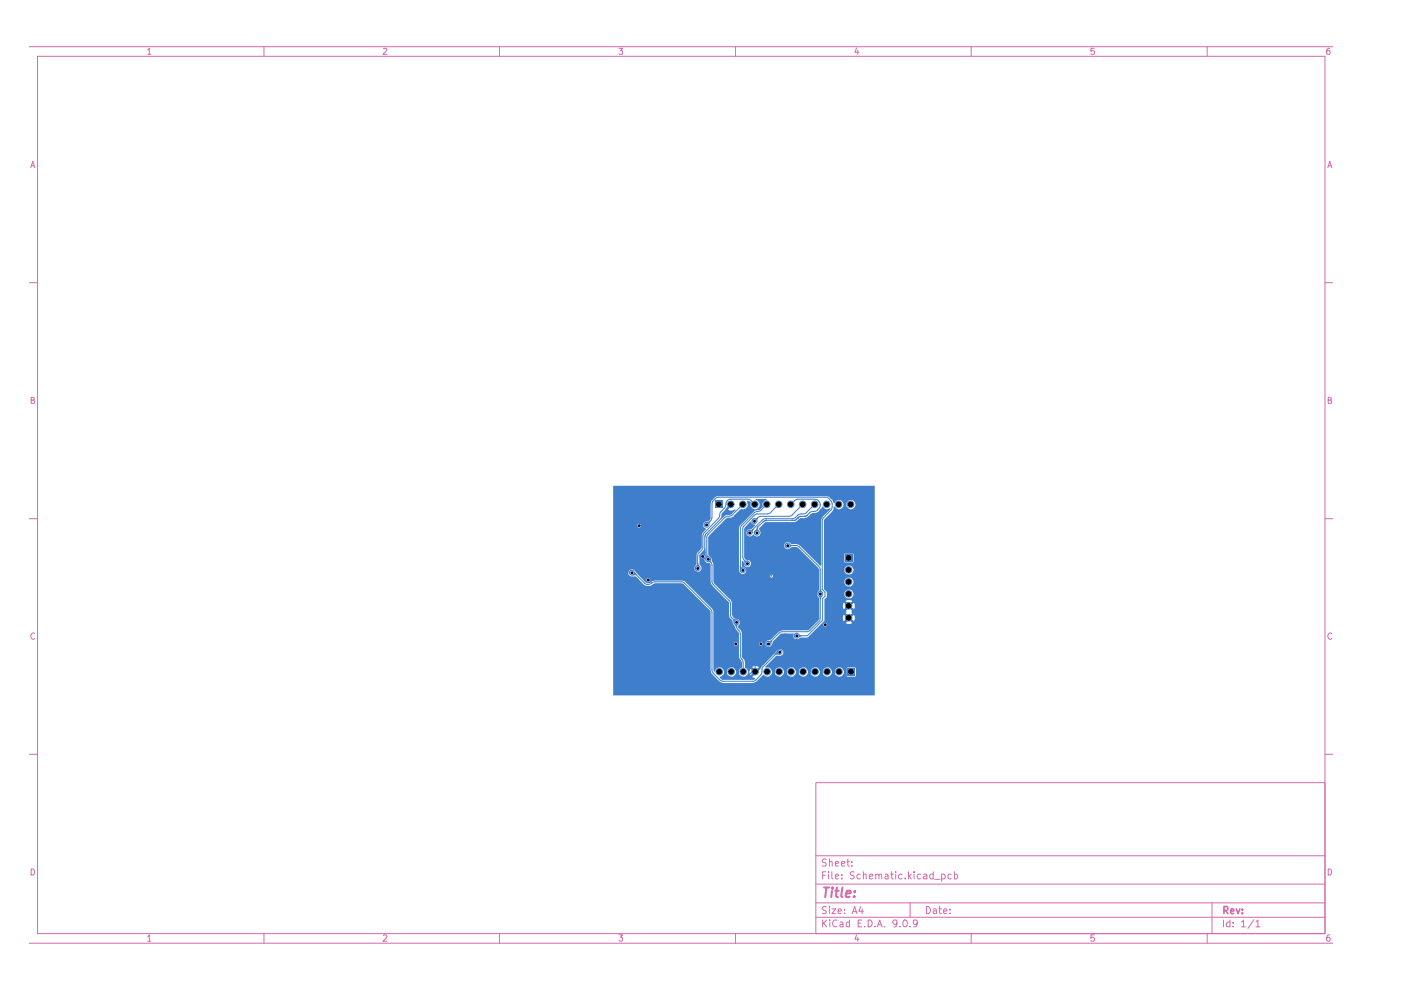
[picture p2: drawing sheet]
<svg xmlns="http://www.w3.org/2000/svg" width="297mm" height="210mm" viewBox="0 0 297 210" stroke-linecap="round" stroke-linejoin="round" font-family="sans-serif">
<g fill="none" stroke="#d56aad" stroke-width=".21">
<path d="M6.3 9.9h276.3M8 11.9h272.9v186.1h-272.9zM31.3 10.6l.4-.4v1.3M31.3 11.5h.7M56 9.9v2M81.3 10.3l.5-.1 .2 .4-.8 .9h.8M105.9 9.9v2M131.2 10.2h.8l-.4 .6h.4v.6h-.8M156 9.9v2M181.6 10.2l-.3 .9h.8M181.9 10.7v.8M205.9 9.9v2"/>
<path d="M232 10.2h-.7v.6h.6l.2 .2-.2 .5-.6-.1M255.9 9.9v2M281.9 10.2l-.5 .1-.1 .5v.6l.6 .1v-.7h-.5l-.1 .2M6.5 35.6l.4-1.4 .5 1.4M6.6 35.1h.7M281.5 35.6l.4-1.4 .5 1.4M281.6 35.1h.7M6.3 59.9h1.7M280.9 59.9h1.7M6.6 84.8h.6v-.5l-.6-.1v1.3h.6l.2-.4-.4-.3M281.6 84.8h.6v-.5l-.6-.1v1.3h.6l.2-.4-.4-.3M6.3 110h1.7"/>
<path d="M280.9 110h1.7M7.4 134.4a.57 .57 0 0 0-.8 0 .57 .57 0 0 0 0 .8l.3 .4 .5-.2M282.4 134.4a.57 .57 0 0 0-.8 0 .57 .57 0 0 0 0 .8l.3 .4 .5-.2M6.3 159.9h1.7M280.9 159.9h1.7M173 165.9h107.9v32.1h-107.9zM6.3 200h276.3M6.6 184.2a.71 .71 0 0 1 .7 .5 .71 .71 0 0 1-.2 .8h-.5zM31.3 198.6l.4-.4v1.4M31.3 199.6h.7M56 198v2M81.3 198.4l.1-.2h.4l.2 .4-.8 1h.8"/>
<path d="M105.9 198v2M131.2 198.2h.8l-.4 .5 .4 .2v.5l-.3 .2h-.3l-.2-.2M156 198v2M173 194.5h107.9M173 191.4h107.9M173 187.5h107.9M173 181.4h107.9M174.4 195.1v1.4M174.4 185.6h.5M174.6 195.7l.7 .8M175.1 184.8h-.7v1.6M175.2 192.3l-.6-.1-.3 .3 .3 .5 .5 .1v.5h-.8"/>
<path d="M175.2 182.2l-.6-.1-.3 .4 .3 .4h.3l.2 .1 .1 .4-.3 .2h-.6M175.3 195.1l-.9 .8M175.7 184.8v.2M175.7 185.3v1.1M175.9 192.2v.2M175.9 182.8l.1-.2 .4 .1v.9M175.9 182.1v1.5M175.9 192.7v1M175.9 195.1v.1M175.9 195.5v1M176.4 192.7h.8l-.8 1h.8M176.4 184.8v1.3l.2 .3"/>
<path d="M177.1 185.8l.7-.1-.2-.4-.4 .1-.1 .7 .2 .3 .4-.1M177.1 183.1l.7-.1-.2-.4-.4 .1-.1 .7 .2 .2h.4M177.5 195.2l-.6-.1a.74 .74 0 0 0-.4 .9 .74 .74 0 0 0 1 .4M177.7 193.2l.7-.1-.2-.4-.5 .1v.8h.6M178.1 195.6h.5l.1 .9M178.4 183.1l.8-.1-.1-.3-.5-.1-.2 .3 .1 .7h.6M178.5 186.2v.2M178.5 185.4v.2M178.7 195.9l-.6 .1v.2l.1 .3 .5-.1M179.1 193.6v.1M179.1 192.8v.2M179.6 182.6h.5"/>
<path d="M179.7 182.1v1.3l.4 .2M180.1 195.6l-.4-.1-.3 .3 .1 .6h.6M180.1 195.1v1.4M180.6 183.5v.1M180.6 182.7v.2M180.7 193.7l.5-1.5 .5 1.5M180.8 193.3h.7M181.1 184.9l-.6-.1-.2 .3 .2 .5h.3l.3 .3-.3 .5-.5-.1M181.6 198.2l-.3 .9h.8M181.9 198.7v.9M181.9 195.7h.6M182.4 185.4l-.5-.1-.2 .3v.4l.2 .4 .5-.1"/>
<path d="M182.5 192.2l-.4 1h.9M182.7 195.1h-.8v1.4h.8M182.8 192.7v1M183 185.5l.2-.2 .4 .1v1M183 184.8v1.6M183.3 196.4v.1M184.1 195.1h.5a.78 .78 0 0 1 .3 .9 .78 .78 0 0 1-.8 .5zM184.3 185.8l.8-.1-.1-.3-.4-.1-.3 .3 .1 .7h.6M185.5 196.4v.1M185.7 185.5l.1-.1a.36 .36 0 0 1 .6 .2v.8M185.7 185.3v1.1M186 196.5l.5-1.4 .5 1.4"/>
<path d="M186.2 196.1h.7M186.4 185.6l.1-.3 .4 .1v1M187.5 196.4v.1M187.7 185.4h.5l.1 1M188.3 185.7l-.5 .1-.2 .2 .2 .4 .5-.1M188.8 185.3h.6M189.1 184.8v1.3l.3 .3M189.9 184.8v.2M189.9 185.3v1.1M190.2 195.7l-.3 .3-.4-.1-.2-.2 .2-.6h.6a1.12 1.12 0 0 1-.4 1.4h-.2M190.8 196.4v.1M191.3 185.4a.52 .52 0 0 0-.8 .2l.2 .7h.6"/>
<path d="M191.6 195.2l.5-.1a.84 .84 0 0 1-.2 1.4l-.3-.1-.2-.4zM191.9 186.2v.2M192.6 184.8v1.6M192.8 185.8l.4 .6M193 196.4v.1M193 191.4v3.1M193.2 185.3l-.6 .6M193.8 184.8v.2M193.8 185.3v1.1M194.5 195.7l-.3 .3-.5-.1-.1-.2 .1-.6 .7 .1a1.05 1.05 0 0 1-.3 1.3h-.4M195.2 185.4l-.5-.1-.2 .3 .1 .6 .1 .2 .5-.1M195.8 185.4h.6l.1 1"/>
<path d="M196.4 192.2a.77 .77 0 0 1 .9 .8 .77 .77 0 0 1-.9 .7zM196.5 185.7l-.5 .1-.3 .2 .3 .4 .5-.1M197.9 192.8h.6v.9M197.9 185.4l-.5-.1-.3 .3v.4l.3 .4 .5-.1M197.9 184.8v1.6M198.2 186.4h1.1M198.5 193.1l-.6 .1v.4h.6M199.1 192.7h.5M199.2 192.2v1.3l.4 .2M199.6 185.4l.6-.1 .2 .3v.4l-.2 .4-.6-.1M199.6 185.3v1.6M200.1 193.2l.6-.1-.1-.4-.4 .1-.1 .7 .1 .2 .5-.1"/>
<path d="M201.4 193.6v.1M201.4 192.8v.2M201.7 185.4l-.4-.1-.3 .3 .1 .7h.6M202.4 185.4l.4-.1 .2 .3v.4l-.2 .4-.4-.1M202.4 184.8v1.6M205.9 198v2M232 198.2h-.7v.7l.2-.2h.3l.3 .3v.3l-.3 .3h-.3l-.2-.2M255.9 198v2M257 191.4v6.6M259.4 195.1v1.4M260.8 195.6l-.5-.1-.3 .3 .1 .6h.7M260.8 195.1v1.4"/>
<path d="M261.5 196.4v.1M261.5 195.6v.1M263.2 195.5l.5-.4v1.4M263.2 196.5h.9M265.9 195l-1.3 1.8M266.3 195.5l.4-.4v1.4M266.3 196.5h.8M281.6 184.2a.71 .71 0 0 1 .7 .5 .71 .71 0 0 1-.2 .8h-.5zM281.9 198.2l-.5 .2a.92 .92 0 0 0 .1 1.2l.4-.1 .1-.5-.2-.3h-.3l-.2 .3"/>
</g>
<path d="M259.5 193h.6a.47 .47 0 0 0 .3-.4 .47 .47 0 0 0-.3-.4h-.6v1.5M259.8 193l.5 .7M260.9 193.2l.7-.1-.1-.4-.5 .1-.1 .7 .2 .2 .4-.1M262.1 192.7l.4 1 .4-1M263.4 193.5v.2M263.4 192.8v.2" fill="none" stroke="#d56aad" stroke-width=".34"/>
<path d="M174.7 188.2h1.1M175.2 188.2l-.2 2M176.4 188.8l-.2 1.4M176.5 188.2v.2M177.1 188.8h.7M177.4 188.2l-.2 1.7 .5 .3M178.6 188.2l-.2 1.7 .2 .3M179.4 189.5l1-.1-.1-.5h-.8l-.2 1 .2 .3 .6-.1M181.1 190l.1 .1h-.2l.1-.1v.2M181.2 188.9v.3" fill="none" stroke="#d56aad" stroke-width=".42"/>
<g fill="#3e7eca">
<path d="M134 121.5l.4-.3 .6 .7-.9 .1z"/>
<path d="M135 111.8l.5-.3 .4 .3-.3 .4v.4h-.2z"/>
<path d="M137.8 122.6l.8 .3v.2l-.8 .3-.3-.4z"/>
<path d="M136.6 122.3l.2-.2 .2 .3 .6 .1-.1 .5-.6 .1v-.5z"/>
<path d="M164.9 138l.4 .3 .2 .6-.7-.2-.3 .2-.2-.2z"/>
<path d="M162.9 135.9l.9-.1-.3 .8-.5-.1z"/>
<path d="M174.5 132.4l.5 .1v.6h-.5l-.2 .2-.2-.1 .3-.3z"/>
<path d="M161.3 136.4h.5v.5h.2l-.1 .3-.7-.2z"/>
<path d="M169.3 134.4l.8 .3v.2l-.8 .4-.3-.5z"/>
<path d="M157.7 118.8l.9 .1-.1 .6-.6 .1v-.6z"/>
<path d="M167.3 115.2l.4 .3 .4 .1v.2l-.5 .1-.3 .2-.3-.4z"/>
<path d="M160.6 111.9l.1 .1v.3l.3 .3v.3l-.5 .1-.4-.4z"/>
<path d="M150.2 118.6l.5-.1 .1 .7-.1 .1-.1-.1h-.6z"/>
<path d="M158.9 112.5l.5-.1 .2-.3 .2 .2-.2 .3v.5l-.6-.1z"/>
<path d="M155.4 136.6l.6-.2 .4 .4-.4 .7h-.2z"/>
<path d="M155.7 132.3l.5-.3 .4 .3-.5 .8z"/>
<path d="M155.4 131.1l.3 .3h.6l-.1 .6-.6 .1-.1-.7-.2-.1z"/>
<path d="M160.8 136.4h.5l.1 .6h-.3l-.4 .3-.2-.1z"/>
<path d="M148.7 117.6l.9-.5v1l-.6-.1z"/>
<path d="M149.8 117.6h.2v.2l.6 .5-.4 .3-.6-.1z"/>
<path d="M149.7 110.8l.5-.1 .3-.3 .2 .2-.3 .3-.1 .6-.5-.2z"/>
<path d="M148.5 118.3l.5-.3 .5 .3-.4 .4v.4h-.2z"/>
<path d="M147.9 119.4h.2v.4l.4 .4-.5 .3-.5-.3z"/>
<path d="M149.5 113.2h.2l-.1 .5h-.2z"/>
<path d="M154.2 107.4l.4-.3 .3 .4-.6 .6a1.49 1.49 0 0 0 1.6-.1v.2l-.8 .9h-.2a2.28 2.28 0 0 0-2 1l-.1-.2 .2-1.1 1-.9z"/>
<path d="M154.5 106.4l.2-.1 .2 .2-.3 .3-.2-.1z"/>
<path d="M130 103.1l55.5-.1v44.4h-55.5v-25.9h3.2l.1 .4 .4 .3h1.1l1.7 1.8a2.08 2.08 0 0 0 2.3-.3h5.8l.3 .1 5.8 5.8v12.6l.1 .6 1.7 1.7 .8 .3h6.3l.8-.3 1.4-1.5 .1 .1a1.04 1.04 0 0 0 1.1 .3 1.04 1.04 0 0 0 .7-.9h.6v.3a1.01 1.01 0 0 0 1.1 .6 1.01 1.01 0 0 0 .8-.9h.6v.3a1.01 1.01 0 0 0 1.1 .6 1.01 1.01 0 0 0 .9-.9h.6v.3a1.01 1.01 0 0 0 1 .6 1.01 1.01 0 0 0 .9-.9h.6v.3a1.01 1.01 0 0 0 1.1 .6 1.01 1.01 0 0 0 .9-.9h.6v.3a1.01 1.01 0 0 0 1 .6 1.01 1.01 0 0 0 .9-.9h.6v.3a1.01 1.01 0 0 0 1.2 .6 1.01 1.01 0 0 0 .7-1l-.4-.7h1l.1 1.8h1.7l.2-.2v-1.7l-.2-.1h-1.7l-.1 .2-1.8-.2-.5 .4-.2 .6h-.6a1.05 1.05 0 0 0-1.3-1 .91 .91 0 0 0-.6 1h-.6l-.5-.9a1.01 1.01 0 0 0-1.3 .3l-.2 .6h-.6l-.5-.9a1.01 1.01 0 0 0-1.3 .3l-.1 .6h-.6l-.5-.9a1.01 1.01 0 0 0-1.3 .3l-.2 .6h-.6l-.5-.9a1.01 1.01 0 0 0-1.2 .3l-.2 .6h-.6l-.5-.9-.9-.1v-.1l2.3-2.4h1.1a.74 .74 0 0 0 0-1.2 .74 .74 0 0 0-1.2 .3l-.3 .5-2.6 2.6-.3 .6-.6 .6-.4-.4 .6-.6-.2-.1-.6-.1-.6 .2 .6 .6-.5 .4-.5-.6a1.12 1.12 0 0 0 0 1.4l.5-.6 .5 .4-.6 .6 .6 .1v.2l-.3 .2h-6.7l-.6-.5 .1-.1a1.02 1.02 0 0 0 .9-1h.6v.3a.97 .97 0 0 0 1.5 .5 .97 .97 0 0 0 0-1.6 .97 .97 0 0 0-1.5 .5v.3h-.6a1.05 1.05 0 0 0-1.2-1 .88 .88 0 0 0-.7 .9l-.2 .1-.1-.3v-12.6l-.3-.5-6-6h-6.6a1.05 1.05 0 0 1-1.5 .4l-2.4-2.6a.81 .81 0 0 0-1.3 .6h-3.2v-1h17.2l.1 .4 .3 .2 .7 .1 .4-.5-.1-.7-.3-.3v-2.1l.2-.2a1.44 1.44 0 0 0 .8-1.1h.3v1.8l-.2 .2v.5l.3 .5h.7l.3 .3v4.1l.4 .5 3.5 3.5v3.2l.7 .7 .1 .6 .6 1.2 .7 .8v5.2l.7 1.1-.1 1a1.02 1.02 0 0 0-.6 1.3 1.02 1.02 0 0 0 1.2 .7 1.09 1.09 0 0 0 .7-1.1l-.2-.5-.5-.3v-1.6l-.6-.8v-5.1l-.7-1a.52 .52 0 0 1 .2-.7v-.7l-.3-.4h-.2a1.19 1.19 0 0 1-1.1-1l-.1-2.8-.2-.4-3.6-3.4v-1.6h12l.1 .4h.3l.2-.2v-.3l-.5-.1-.1 .2h-12v-2.5l-.4-.6-.2-.8-.5-.6v-3.8l3.9-3.9a1.53 1.53 0 0 0 1.5-.6l1.5-1.4h.2a1 1 0 0 0 1.1-.4 1 1 0 0 0-.1-1.2h.7l.2 .3a.96 .96 0 0 0 .3 1.2 .96 .96 0 0 0 1.2-.1 1.06 1.06 0 0 0-.6-1.7l.1-.2h2.3v.2a1.19 1.19 0 0 0-.7 1.5l-.8 .7h-.9l-.4 .3-2.9 3.1-.1 9.3a.77 .77 0 0 0 .9 .8 .77 .77 0 0 0 .5-1.1l-.3-.3-.5-.2v-1.2l.4 .2v.3a.84 .84 0 0 0 1.3 .7l.1-.3a.85 .85 0 0 0-.9-1.1l-.3-.1-.1-.4v-6.1l1.2-1.5h.2l.5 .6 .4 .1-.9 .9a.78 .78 0 0 0-.9 .5 .78 .78 0 0 0 .3 1 .78 .78 0 0 0 1-.3l.2-.1a.78 .78 0 0 0 1.2 .2 .78 .78 0 0 0-.1-1.2v-.2l1.4-1.4h6.2l.5-.2 .6-.6 1.4-.1 1.1-1h.8l.6-.3 .8-1.1 .9 .6 .9-.3v.3l-1.6 1.5-.4 .7v9.6l-.2 .2-4.3-4.3-.3-.3h-1.5l-.2-.2a.77 .77 0 0 0-1.1-.1 .77 .77 0 0 0 0 1.1 .77 .77 0 0 0 1.1-.1l.5-.1 1.1 .1 4.4 4.4 .1 4.6-.2 .2a1.1 1.1 0 0 0 .2 1.6v4.3l-.1 .2-2.1 2.2h-5.7l-.7 .4-1.7 1.7a.83 .83 0 0 0-1 .4 .83 .83 0 0 0 .2 1 .87 .87 0 0 0 .9-.1 .87 .87 0 0 0 .3-.9l1.9-1.8 2.7 .1a.76 .76 0 0 0 .2 1.1 .76 .76 0 0 0 1-.2l1.8-.2 3.4-3.4v-3.3h3.9l.2 .8 .6-.5v.1l.4 .2-.6 .6 .2 .1-.2 .3 .6 .5-.4 .4-.6-.6a1.16 1.16 0 0 0 0 1.4l.6-.5v.2l.4 .1-.6 .6 .4 .2 1-.2-.6-.6 .4-.3 .6 .5 .1-.3v-.6l-.1-.5-.6 .6-.4-.4 .6-.5-.2-.2v-.1l.2-.1-.6-.6 .4-.3 .6 .5a1.27 1.27 0 0 0 0-1.4l-.6 .5-.4-.3 .6-.5-.1-.1a1.03 1.03 0 0 0-1.3 .1l.6 .5-.4 .1v.2l-.6-.5-.2 .6h-3.9v-1.4l.5-.4v-.6h3.7l.4 .7a.98 .98 0 0 0 1.1 0 .98 .98 0 0 0 .4-1l-.3-.5-.3-.2h-.6l-.5 .3-.2 .7h-3.7v-.6l-.6-.5v-1.4h4.3l.4 .7 .3 .1h.7a1 1 0 0 0 .6-.9 1 1 0 0 0-.7-.9h-.6l-.3 .1-.4 .5v.4h-4.3v-2.6h4.3a.88 .88 0 0 0 .7 .9h.6l.3-.2a.98 .98 0 0 0-.1-1.5 .98 .98 0 0 0-1.5 .5v.3h-4.3v-3.3h4.3v1.7l2-.1-.1-1.8h-1.9v.2h-4.3v-7.4l1.8-1.8 .2-.4 .1-.6 1 .6h.2a1.05 1.05 0 0 0 .9-.9h.6v.4l.8 .5a1 1 0 0 0 1.1-.8 1 1 0 0 0-.7-1.2h-.6l-.3 .2-.3 .5v.4h-.6l-.1-.5-.3-.4a1.17 1.17 0 0 0-1.6 .5l-.5-.7-1-.8h-23.3l-.6 .3-.8 .9v3.6l-.5 .5h-.6a.8 .8 0 0 0-.6 .8 .8 .8 0 0 0 .6 .8l.1 .1-.6 .6-.3 .5v2.8l-.8 1-.3 .5v2l-.4 .5-.1 .4h-17.2z"/>
<path d="M173.5 126.3l.4-.3 .6 .3-.4 .4v.3h-.2v-.3z"/>
<path d="M159.9 109.9h.3l.5-.2 .1 .2-.2 .2v.5l-.6-.1z"/>
<path d="M173.9 124.9h.2v.4l.4 .4-.6 .2-.4-.2z"/>
<path d="M156.8 120h.3l.1 .4 .6 .1-.3 .4-.6 .2z"/>
</g>
<g fill="none" stroke="#3e7eca" stroke-width=".21">
<path d="M135.5 111.4v9.5l1.9 2h9.7l.7-.3M148.2 117.2l-.3 .7v2.6M148.8 116.7l-.5 .5M149 113.6v2.3M149.1 115.9l-.3 .7M149.2 117.8l-.3 .1v3.4l-1.2 1.4M149.3 112.9l-.3 .7M149.4 113.8v3.2M149.5 117l-.3 .7M149.8 113.1l-.3 .7M150.2 113.2l-.3 .8v4.4l.7 .7M150.7 119.2l.3 .7v3.3"/>
<path d="M151.3 106.1l-.3 .7-.1 3.2-1.1 1.3M151.6 105.7l-.4 .5M152.3 109.9l-2.9 3M152.6 109.1v.1M152.6 109.2l-.3 .7M152.9 106.5l-.3 .7M152.9 108.4l-.3 .7M153.9 107a1.91 1.91 0 0 1-1 1.5M154.2 106.2h.1M154.9 106.9a2.41 2.41 0 0 0-1.1 1.6l-.3 .8-3.7 3.8M157.5 106.9l-2.4 2.4-1 .2-.4 .2-3.6 3.6M159.9 109.2l-2.4 2.7v6.1a2.02 2.02 0 0 0 .9 1.5"/>
<path d="M159.9 108.7l-2.7 2.7-.2 .5v8.2l.1 .4 .4 .4M160 106.9l-1.2-1-3.9-.1-.7 .3-.3 .9M160.6 111.8h.1M160.7 108.9l-.7 .3M160.7 109h2M161.8 110.7h.1M161.8 110.7l-1.3 1.2-.1 1M161.9 110.6h.1M162.5 110.3h.1M162.6 106.9l-1.4 1.4-1.3 .5M163.4 108.6l-.7 .3M165.1 106.9l-1.7 1.7"/>
<path d="M167 115.7h1.7l.8 .3M167.9 110.3h.1M168 109.2l-.7 .3h-5.9a1.88 1.88 0 0 0-1.5 1M168.5 106.2l.7-.4 3.6 .1a1.3 1.3 0 0 1 1.1 1.5 1.3 1.3 0 0 1-1.5 1 1.44 1.44 0 0 0-1.2 .8M168.5 106.2l-.9 .7M169.2 109.8h.1M169.2 109.7h.1M169.4 115.9l4.2 4.3 .3 .4v10.7l-.3 .4-1.9 2M170.2 106.9l-2.2 2.2M170.3 109h-.5a1.81 1.81 0 0 0-1.3 .8l-.5 .2h-5.9l-.5 .2-2.7 2.7M170.5 109.5h.1M171 108.6l-.7 .3"/>
<path d="M171.2 109.2h.1M171.2 109.2l-.4 .3-1.4 .1-.8 .7h-6.2l-.6 .4M172.6 106.9v.2l-1.6 1.5M172.9 106.9h.1M174.6 109.8l-.3 .7v14.5l.6 .6v.8l-.5 .5v4.6l-3.2 3.3h-2.3M175.7 105.7l-.7-.3h-22.7l-.7 .3M175.8 105.7l.3 .5M176.1 108.2l-1.4 1.5M176.1 106.2l.3 .6M176.4 107.5l-.3 .7M176.4 106.8v.7M133.9 121.4h.6l2.2 2.2"/>
<path d="M136.6 123.6l.7 .3M137.3 124h.1M138.1 123.6h.1M145.1 123.6l5.5 5.5M145.2 123.7l-.8-.3h-5.5l-1.5 .5M150.7 129.2l.3 .7v12.1M150.9 123.2l.3 .7M151.2 124l3.3 3.3M154.5 127.2l.3 .7M154.9 127.9v2.4l.3 .7M155.1 131l1 .9a2.37 2.37 0 0 0 .8 2.2l.1 4.9 .2 .7M156 136.5l-.1 2 .3 .7"/>
<path d="M156.1 139.2l.5 .5M156.6 139.7a1.26 1.26 0 0 1-.1 1.8v1.9l.1 .3M157.2 139.7l.1 .1M157.3 139.7l.3 .8v1.9M160.4 137.3l-.3 .7v4.4l-.7 .2-1.2 1.1M161.8 137l.5 .3 .6 .1M161.9 137l-.6-.5-.9 .8M162.9 137.4h.1M162.9 137.4h.3M163 137.4h.1M163.1 137.4h.1M163.2 137.4h.1"/>
<path d="M163.2 137.3h.1M163.2 137.3v.1M163.5 122.1h.1M163.6 122.1h.1M164.5 138.6l-2.8 2.9-.2 1.2-.3 .4M165.2 134.2l-2.3 2.3M165.3 138.3l-.9 .3M166.5 134.4l-.5 .2-2.8 2.7M166.5 134.4l.8 .3M167.2 134.7a1.68 1.68 0 0 0 1.4 1M171.7 133.6l-.7 .3h-5.1l-.8 .3M172.1 135.3l-.7 .3h-2.8"/>
<path d="M173.7 125.6l.2 .3M174.9 132.4l-2.9 3M150.9 142l.3 .7 1.5 1.5M152.6 144.1l.7 .3h6.2M156.7 143.7l.7 .3M157.4 143.9h.2M158.3 143.6l-.7 .3M160.3 144.2l-.8 .3M161.3 143.1l-1 1.1"/>
</g>
<g fill="none" stroke="#3e7eca" stroke-width=".34">
<circle cx="135.5" cy="111.4" r=".47"/>
<circle cx="148.9" cy="117.9" r=".47"/>
<circle cx="149.8" cy="111.3" r=".47"/>
<circle cx="150.1" cy="118.5" r=".47"/>
<circle cx="158.4" cy="119.5" r=".47"/>
<circle cx="158.9" cy="112.9" r=".47"/>
<circle cx="159.9" cy="110.5" r=".47"/>
<circle cx="160.4" cy="112.9" r=".47"/>
<circle cx="167" cy="115.7" r=".47"/>
<circle cx="133.9" cy="121.4" r=".47"/>
<circle cx="137.4" cy="122.9" r=".47"/>
<circle cx="147.9" cy="120.5" r=".47"/>
<circle cx="156" cy="136.5" r=".47"/>
<circle cx="156.1" cy="131.9" r=".47"/>
<circle cx="157.5" cy="120.9" r=".47"/>
<circle cx="161.3" cy="136.5" r=".47"/>
<circle cx="162.9" cy="136.5" r=".47"/>
<circle cx="165.3" cy="138.3" r=".47"/>
<circle cx="168.9" cy="134.8" r=".47"/>
<circle cx="173.9" cy="125.9" r=".47"/>
<circle cx="174.9" cy="132.4" r=".47"/>
</g>
<g fill="#3e7eca">
<path d="M179.2 117.5h1.5v1.5h-1.5z"/>
<path d="M151.6 106.2h1.6v1.5h-1.6z"/>
<path d="M179.7 141.6h1.5v1.6h-1.5z"/>
<circle cx="179.9" cy="120.8" r=".8"/>
<circle cx="179.9" cy="123.4" r=".8"/>
<circle cx="179.9" cy="125.9" r=".8"/>
<circle cx="179.9" cy="128.4" r=".8"/>
<circle cx="179.9" cy="131" r=".8"/>
<circle cx="165.1" cy="106.9" r=".8"/>
<circle cx="167.6" cy="106.9" r=".8"/>
<circle cx="170.2" cy="106.9" r=".8"/>
<circle cx="172.7" cy="106.9" r=".8"/>
<circle cx="175.3" cy="106.9" r=".8"/>
<circle cx="177.8" cy="106.9" r=".8"/>
<circle cx="180.3" cy="106.9" r=".8"/>
<circle cx="154.9" cy="106.9" r=".8"/>
<circle cx="157.5" cy="106.9" r=".8"/>
<circle cx="160" cy="106.9" r=".8"/>
<circle cx="162.6" cy="106.9" r=".8"/>
<circle cx="177.9" cy="142.4" r=".8"/>
<circle cx="175.3" cy="142.4" r=".8"/>
<circle cx="172.8" cy="142.4" r=".8"/>
<circle cx="170.3" cy="142.4" r=".8"/>
<circle cx="167.7" cy="142.4" r=".8"/>
<circle cx="165.2" cy="142.4" r=".8"/>
<circle cx="162.6" cy="142.4" r=".8"/>
<circle cx="160.1" cy="142.4" r=".8"/>
<circle cx="157.6" cy="142.4" r=".8"/>
<circle cx="155" cy="142.4" r=".8"/>
<circle cx="152.5" cy="142.4" r=".8"/>
</g>
<g fill="#000">
<circle cx="152.4" cy="106.9" r=".55"/>
<circle cx="154.9" cy="106.9" r=".55"/>
<circle cx="157.5" cy="106.9" r=".55"/>
<circle cx="160" cy="106.9" r=".55"/>
<circle cx="162.6" cy="106.9" r=".55"/>
<circle cx="165.1" cy="106.9" r=".55"/>
<circle cx="167.6" cy="106.9" r=".55"/>
<circle cx="170.2" cy="106.9" r=".55"/>
<circle cx="172.7" cy="106.9" r=".55"/>
<circle cx="175.3" cy="106.9" r=".55"/>
<circle cx="177.8" cy="106.9" r=".55"/>
<circle cx="179.9" cy="118.3" r=".55"/>
<circle cx="180.3" cy="106.9" r=".55"/>
<circle cx="179.9" cy="123.4" r=".55"/>
<circle cx="179.9" cy="131" r=".55"/>
<circle cx="179.9" cy="128.4" r=".55"/>
<circle cx="179.9" cy="120.8" r=".55"/>
<circle cx="179.9" cy="125.9" r=".55"/>
<circle cx="152.5" cy="142.4" r=".55"/>
<circle cx="155" cy="142.4" r=".55"/>
<circle cx="157.6" cy="142.4" r=".55"/>
<circle cx="160.1" cy="142.4" r=".55"/>
<circle cx="162.6" cy="142.4" r=".55"/>
<circle cx="165.2" cy="142.4" r=".55"/>
<circle cx="167.7" cy="142.4" r=".55"/>
<circle cx="170.3" cy="142.4" r=".55"/>
<circle cx="172.8" cy="142.4" r=".55"/>
<circle cx="175.3" cy="142.4" r=".55"/>
<circle cx="177.9" cy="142.4" r=".55"/>
<circle cx="180.4" cy="142.4" r=".55"/>
</g>
<path d="M133.8 121.2h.4v.5h-.4z" fill="#ececec"/>
<path d="M133.8 121.2h.4v.5h-.4z" fill="none" stroke="#ececec" stroke-width=".21"/>
<path d="M135.3 111.2h.4v.5h-.4z" fill="#ececec"/>
<path d="M135.3 111.2h.4v.5h-.4z" fill="none" stroke="#ececec" stroke-width=".21"/>
<path d="M137.3 122.8h.4v.4h-.4z" fill="#ececec"/>
<path d="M137.3 122.8h.4v.4h-.4z" fill="none" stroke="#ececec" stroke-width=".21"/>
<path d="M147.8 120.3h.4v.4h-.4z" fill="#ececec"/>
<path d="M147.8 120.3h.4v.4h-.4z" fill="none" stroke="#ececec" stroke-width=".21"/>
<path d="M168.7 134.6h.5v.5h-.5z" fill="#ececec"/>
<path d="M168.7 134.6h.5v.5h-.5z" fill="none" stroke="#ececec" stroke-width=".21"/>
<path d="M165.1 138.1h.4v.4h-.4z" fill="#ececec"/>
<path d="M165.1 138.1h.4v.4h-.4z" fill="none" stroke="#ececec" stroke-width=".21"/>
<path d="M156 131.7h.4v.5h-.4z" fill="#ececec"/>
<path d="M156 131.7h.4v.5h-.4z" fill="none" stroke="#ececec" stroke-width=".21"/>
<path d="M174.8 132.2h.4v.5h-.4z" fill="#ececec"/>
<path d="M174.8 132.2h.4v.5h-.4z" fill="none" stroke="#ececec" stroke-width=".21"/>
<path d="M161.1 136.3h.4v.4h-.4z" fill="#ececec"/>
<path d="M161.1 136.3h.4v.4h-.4z" fill="none" stroke="#ececec" stroke-width=".21"/>
<path d="M155.8 136.3h.4v.4h-.4z" fill="#ececec"/>
<path d="M155.8 136.3h.4v.4h-.4z" fill="none" stroke="#ececec" stroke-width=".21"/>
<path d="M173.7 125.7h.5v.5h-.5z" fill="#ececec"/>
<path d="M173.7 125.7h.5v.5h-.5z" fill="none" stroke="#ececec" stroke-width=".21"/>
<path d="M162.7 136.3h.4v.4h-.4z" fill="#ececec"/>
<path d="M162.7 136.3h.4v.4h-.4z" fill="none" stroke="#ececec" stroke-width=".21"/>
<path d="M149.6 111.1h.4v.4h-.4z" fill="#ececec"/>
<path d="M149.6 111.1h.4v.4h-.4z" fill="none" stroke="#ececec" stroke-width=".21"/>
<path d="M150 118.4h.4v.4h-.4z" fill="#ececec"/>
<path d="M150 118.4h.4v.4h-.4z" fill="none" stroke="#ececec" stroke-width=".21"/>
<path d="M148.8 117.8h.4v.4h-.4z" fill="#ececec"/>
<path d="M148.8 117.8h.4v.4h-.4z" fill="none" stroke="#ececec" stroke-width=".21"/>
<path d="M157.3 120.7h.4v.5h-.4z" fill="#ececec"/>
<path d="M157.3 120.7h.4v.5h-.4z" fill="none" stroke="#ececec" stroke-width=".21"/>
<path d="M158.2 119.3h.5v.4h-.5z" fill="#ececec"/>
<path d="M158.2 119.3h.5v.4h-.5z" fill="none" stroke="#ececec" stroke-width=".21"/>
<path d="M158.8 112.8h.4v.4h-.4z" fill="#ececec"/>
<path d="M158.8 112.8h.4v.4h-.4z" fill="none" stroke="#ececec" stroke-width=".21"/>
<path d="M166.8 115.5h.4v.4h-.4z" fill="#ececec"/>
<path d="M166.8 115.5h.4v.4h-.4z" fill="none" stroke="#ececec" stroke-width=".21"/>
<path d="M159.8 110.3h.4v.5h-.4z" fill="#ececec"/>
<path d="M159.8 110.3h.4v.5h-.4z" fill="none" stroke="#ececec" stroke-width=".21"/>
<path d="M160.3 112.8h.4v.4h-.4z" fill="#ececec"/>
<path d="M160.3 112.8h.4v.4h-.4z" fill="none" stroke="#ececec" stroke-width=".21"/>
<g fill="#000">
<path d="M135.3 111.2h.4v.5h-.4zM148.8 117.8h.4v.4h-.4zM149.6 111.1h.4v.4h-.4zM150 118.4h.4v.4h-.4zM158.2 119.3h.5v.4h-.5zM158.8 112.8h.4v.4h-.4zM159.8 110.3h.4v.5h-.4zM160.3 112.8h.4v.4h-.4zM166.8 115.5h.4v.4h-.4zM133.8 121.2h.4v.5h-.4zM137.3 122.8h.4v.4h-.4zM147.8 120.3h.4v.4h-.4z"/>
<path d="M155.8 136.3h.4v.4h-.4zM156 131.7h.4v.5h-.4zM157.3 120.7h.4v.5h-.4zM161.1 136.3h.4v.4h-.4zM162.7 136.3h.4v.4h-.4zM165.1 138.1h.4v.4h-.4zM168.7 134.6h.5v.5h-.5zM173.7 125.7h.5v.5h-.5zM174.8 132.2h.4v.5h-.4z"/>
</g>
</svg>
